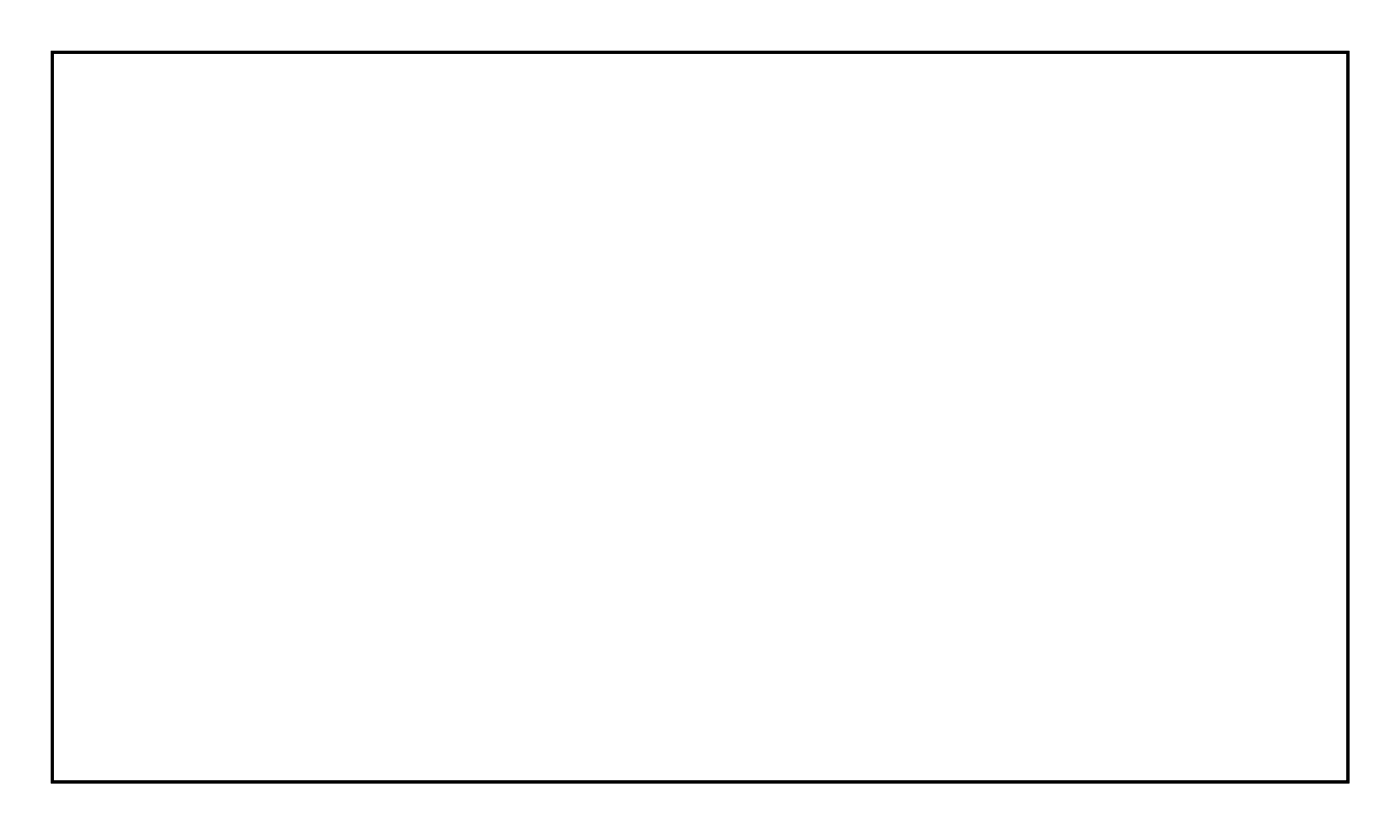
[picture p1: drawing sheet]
<svg xmlns="http://www.w3.org/2000/svg" width="97mm" height="58mm" viewBox="0 0 97 58" stroke-linecap="round" stroke-linejoin="round" font-family="sans-serif">
<path d="M3.6 3.6h90.1v50.8h-90.1z" fill="none" stroke="#000" stroke-width=".2"/>
<path d="M3.6 3.6h90.1v50.8h-90.1z" fill="none" stroke="#000" stroke-width=".07"/>
<circle cx="46.8" cy="27" r=".7" fill="#fff"/>
<circle cx="46.8" cy="27" r=".7" fill="none" stroke="#fff" stroke-width=".76" stroke-linecap="butt"/>
<circle cx="46.8" cy="16.9" r=".7" fill="#fff"/>
<circle cx="46.8" cy="16.9" r=".7" fill="none" stroke="#fff" stroke-width=".76" stroke-linecap="butt"/>
<circle cx="42.5" cy="32.9" r=".7" fill="#fff"/>
<circle cx="42.5" cy="32.9" r=".7" fill="none" stroke="#fff" stroke-width=".76" stroke-linecap="butt"/>
<circle cx="32.3" cy="32.9" r=".7" fill="#fff"/>
<circle cx="32.3" cy="32.9" r=".7" fill="none" stroke="#fff" stroke-width=".76" stroke-linecap="butt"/>
<path d="M31.8 12.7h1.6v1.5h-1.6z" fill="#fff"/>
<path d="M31.8 12.7h1.6v1.5h-1.6z" fill="none" stroke="#fff" stroke-width=".76" stroke-linecap="butt"/>
<circle cx="32.6" cy="13.5" r=".79" fill="#fff"/>
<circle cx="32.6" cy="13.5" r=".79" fill="none" stroke="#fff" stroke-width=".76" stroke-linecap="butt"/>
<circle cx="30.1" cy="13.5" r=".79" fill="#fff"/>
<circle cx="30.1" cy="13.5" r=".79" fill="none" stroke="#fff" stroke-width=".76" stroke-linecap="butt"/>
<circle cx="27.5" cy="13.5" r=".79" fill="#fff"/>
<circle cx="27.5" cy="13.5" r=".79" fill="none" stroke="#fff" stroke-width=".76" stroke-linecap="butt"/>
<path d="M45.8 12.7h1.6v1.5h-1.6z" fill="#fff"/>
<path d="M45.8 12.7h1.6v1.5h-1.6z" fill="none" stroke="#fff" stroke-width=".76" stroke-linecap="butt"/>
<circle cx="46.6" cy="13.5" r=".79" fill="#fff"/>
<circle cx="46.6" cy="13.5" r=".79" fill="none" stroke="#fff" stroke-width=".76" stroke-linecap="butt"/>
<circle cx="44.1" cy="13.5" r=".79" fill="#fff"/>
<circle cx="44.1" cy="13.5" r=".79" fill="none" stroke="#fff" stroke-width=".76" stroke-linecap="butt"/>
<circle cx="41.5" cy="13.5" r=".79" fill="#fff"/>
<circle cx="41.5" cy="13.5" r=".79" fill="none" stroke="#fff" stroke-width=".76" stroke-linecap="butt"/>
<path d="M61.5 12.7h1.6v1.5h-1.6z" fill="#fff"/>
<path d="M61.5 12.7h1.6v1.5h-1.6z" fill="none" stroke="#fff" stroke-width=".76" stroke-linecap="butt"/>
<circle cx="62.3" cy="13.5" r=".79" fill="#fff"/>
<circle cx="62.3" cy="13.5" r=".79" fill="none" stroke="#fff" stroke-width=".76" stroke-linecap="butt"/>
<circle cx="59.8" cy="13.5" r=".79" fill="#fff"/>
<circle cx="59.8" cy="13.5" r=".79" fill="none" stroke="#fff" stroke-width=".76" stroke-linecap="butt"/>
<circle cx="57.2" cy="13.5" r=".79" fill="#fff"/>
<circle cx="57.2" cy="13.5" r=".79" fill="none" stroke="#fff" stroke-width=".76" stroke-linecap="butt"/>
<circle cx="14.9" cy="39.8" r="1.52" fill="#fff"/>
<circle cx="14.9" cy="39.8" r="1.52" fill="none" stroke="#fff" stroke-width=".76" stroke-linecap="butt"/>
<circle cx="14.9" cy="45.9" r="1.52" fill="#fff"/>
<circle cx="14.9" cy="45.9" r="1.52" fill="none" stroke="#fff" stroke-width=".76" stroke-linecap="butt"/>
<circle cx="10.1" cy="42.8" r="1.52" fill="#fff"/>
<circle cx="10.1" cy="42.8" r="1.52" fill="none" stroke="#fff" stroke-width=".76" stroke-linecap="butt"/>
<circle cx="29.3" cy="39.8" r="1.52" fill="#fff"/>
<circle cx="29.3" cy="39.8" r="1.52" fill="none" stroke="#fff" stroke-width=".76" stroke-linecap="butt"/>
<circle cx="29.3" cy="45.9" r="1.52" fill="#fff"/>
<circle cx="29.3" cy="45.9" r="1.52" fill="none" stroke="#fff" stroke-width=".76" stroke-linecap="butt"/>
<circle cx="24.5" cy="42.8" r="1.52" fill="#fff"/>
<circle cx="24.5" cy="42.8" r="1.52" fill="none" stroke="#fff" stroke-width=".76" stroke-linecap="butt"/>
<circle cx="44.2" cy="39.6" r="1.52" fill="#fff"/>
<circle cx="44.2" cy="39.6" r="1.52" fill="none" stroke="#fff" stroke-width=".76" stroke-linecap="butt"/>
<circle cx="44.2" cy="45.7" r="1.52" fill="#fff"/>
<circle cx="44.2" cy="45.7" r="1.52" fill="none" stroke="#fff" stroke-width=".76" stroke-linecap="butt"/>
<circle cx="39.4" cy="42.6" r="1.52" fill="#fff"/>
<circle cx="39.4" cy="42.6" r="1.52" fill="none" stroke="#fff" stroke-width=".76" stroke-linecap="butt"/>
<circle cx="15" cy="12.8" r="1.52" fill="#fff"/>
<circle cx="15" cy="12.8" r="1.52" fill="none" stroke="#fff" stroke-width=".76" stroke-linecap="butt"/>
<circle cx="8.9" cy="12.8" r="1.52" fill="#fff"/>
<circle cx="8.9" cy="12.8" r="1.52" fill="none" stroke="#fff" stroke-width=".76" stroke-linecap="butt"/>
<circle cx="11.9" cy="7.9" r="1.52" fill="#fff"/>
<circle cx="11.9" cy="7.9" r="1.52" fill="none" stroke="#fff" stroke-width=".76" stroke-linecap="butt"/>
</svg>
